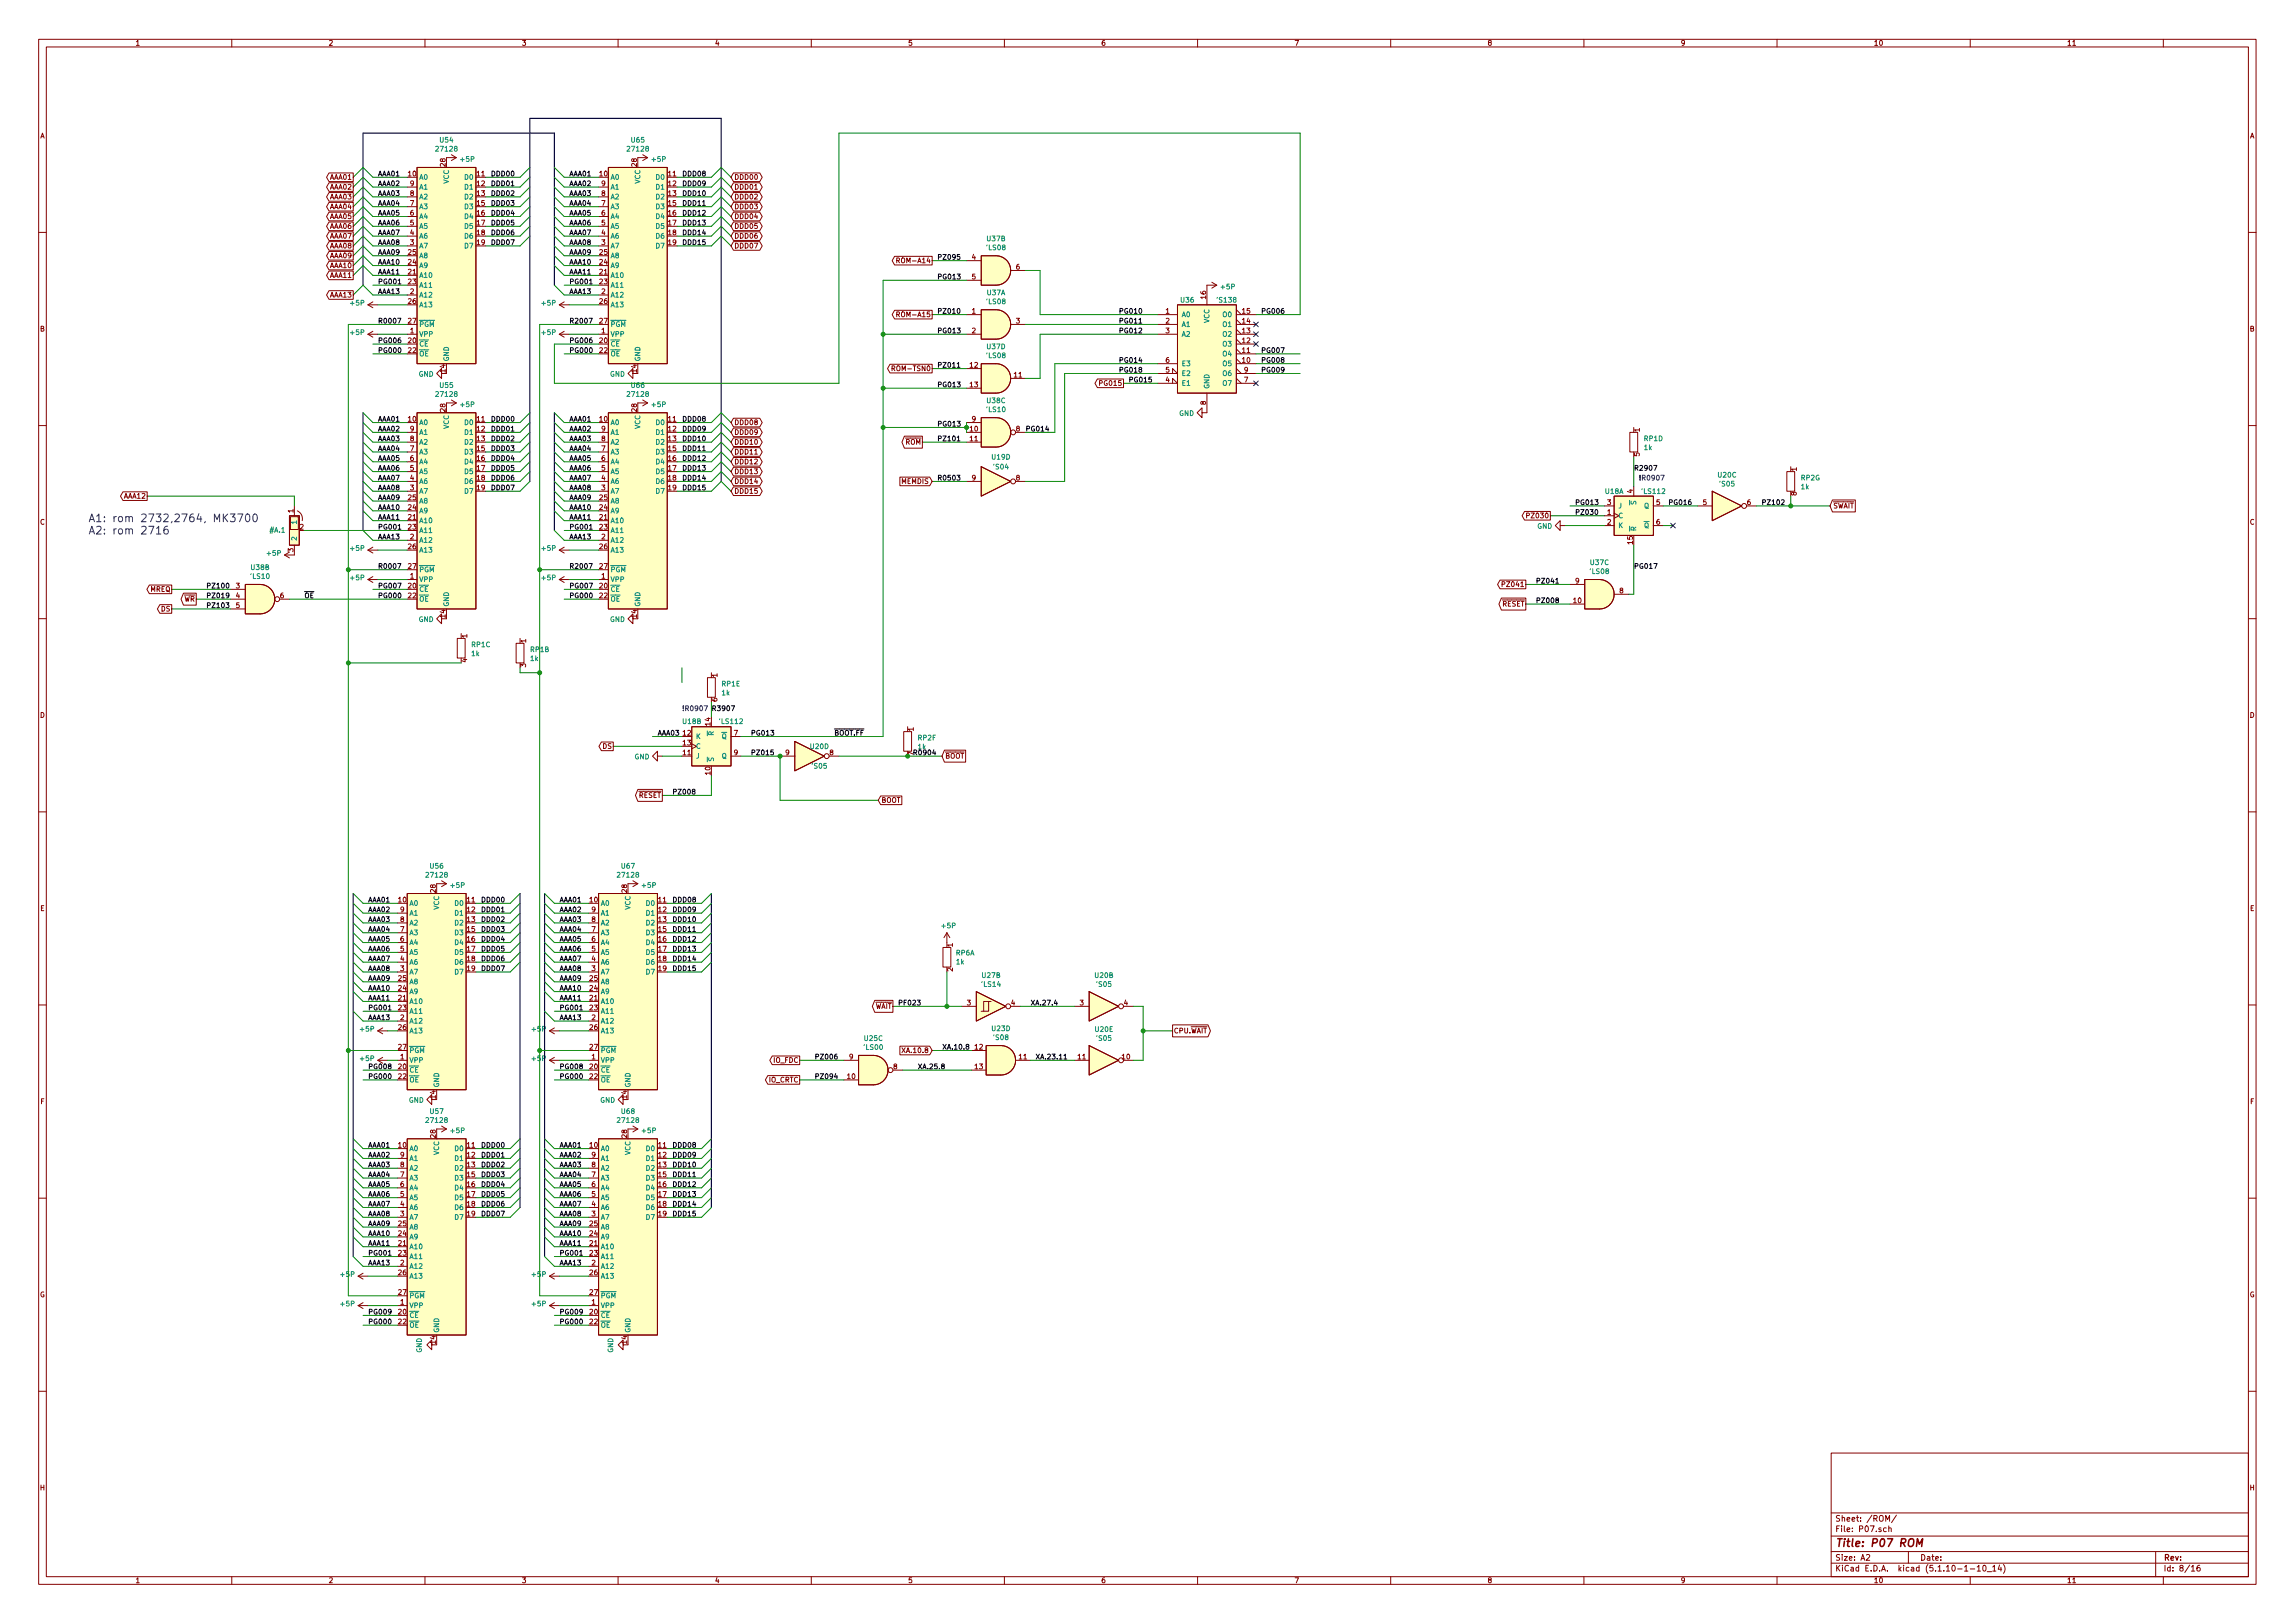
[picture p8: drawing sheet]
<svg xmlns="http://www.w3.org/2000/svg" width="594mm" height="420mm" viewBox="0 0 594 420" stroke-linecap="round" stroke-linejoin="round" font-family="sans-serif">
<defs><g id="words">
<g font-size="2.8" fill="#0000c2">
<text x="22.9" y="135.2">A1: rom 2732,2764, MK3700</text>
<text x="22.9" y="138.3">A2: rom 2716</text>
</g>
<text font-size="2.8" fill="#840000" x="475" y="400.4">Title: P07 ROM</text>
<g font-size="2.1" fill="#840000">
<text x="475" y="393.9">Sheet: /ROM/</text>
<text x="475" y="396.6">File: P07.sch</text>
<text x="475" y="406.8">KiCad E.D.A. kicad (5.1.10-1-10_14)</text>
<text x="475" y="404">Size: A2</text>
<text x="497" y="404">Date:</text>
<text x="560" y="404">Rev:</text>
<text x="560" y="406.8">Id: 8/16</text>
</g>
<g font-size="1.8" fill="#840000">
<text x="35" y="11.8">1</text>
<text x="85" y="11.8">2</text>
<text x="135" y="11.8">3</text>
<text x="185" y="11.8">4</text>
<text x="235" y="11.8">5</text>
<text x="285" y="11.8">6</text>
<text x="335" y="11.8">7</text>
<text x="385" y="11.8">8</text>
<text x="435" y="11.8">9</text>
<text x="485" y="11.8">10</text>
<text x="535" y="11.8">11</text>
<text x="10.4" y="35.8">A</text>
<text x="582.4" y="35.8">A</text>
<text x="85.4" y="46.5">AAA01</text>
<text x="105.7" y="45.6">10</text>
<text x="115.3" y="43" transform="rotate(-90 115.3 43)">28</text>
<text x="123.5" y="45.6">11</text>
<text x="155.2" y="45.6">10</text>
<text x="164.8" y="43" transform="rotate(-90 164.8 43)">28</text>
<text x="173" y="45.6">11</text>
<text x="190" y="46.5">DDD00</text>
<text x="85.4" y="49.1">AAA02</text>
<text x="85.4" y="51.6">AAA03</text>
<text x="106.2" y="53.3">7</text>
<text x="106.2" y="50.7">8</text>
<text x="106.2" y="48.2">9</text>
<text x="123.5" y="48.2">12</text>
<text x="123.5" y="50.7">13</text>
<text x="123.5" y="53.3">15</text>
<text x="155.7" y="53.3">7</text>
<text x="155.7" y="50.7">8</text>
<text x="155.7" y="48.2">9</text>
<text x="173" y="48.2">12</text>
<text x="173" y="50.7">13</text>
<text x="173" y="53.3">15</text>
<text x="190" y="51.6">DDD02</text>
<text x="190" y="49.1">DDD01</text>
<text x="85.4" y="54.1">AAA04</text>
<text x="85.4" y="56.7">AAA05</text>
<text x="85.4" y="59.2">AAA06</text>
<text x="106.2" y="58.3">5</text>
<text x="106.2" y="55.8">6</text>
<text x="123.5" y="55.8">16</text>
<text x="123.5" y="58.3">17</text>
<text x="155.7" y="58.3">5</text>
<text x="155.7" y="55.8">6</text>
<text x="173" y="55.8">16</text>
<text x="173" y="58.3">17</text>
<text x="190" y="59.2">DDD05</text>
<text x="190" y="56.7">DDD04</text>
<text x="190" y="54.1">DDD03</text>
<text x="85.4" y="61.8">AAA07</text>
<text x="85.4" y="64.3">AAA08</text>
<text x="105.7" y="66">25</text>
<text x="106.2" y="63.4">3</text>
<text x="106.2" y="60.9">4</text>
<text x="123.5" y="60.9">18</text>
<text x="123.5" y="63.4">19</text>
<text x="155.2" y="66">25</text>
<text x="155.7" y="63.4">3</text>
<text x="155.7" y="60.9">4</text>
<text x="173" y="60.9">18</text>
<text x="173" y="63.4">19</text>
<text x="190" y="64.3">DDD07</text>
<text x="190" y="61.8">DDD06</text>
<text x="85.4" y="66.8">AAA09</text>
<text x="85.4" y="69.4">AAA10</text>
<text x="85.4" y="71.9">AAA11</text>
<text x="105.7" y="71">21</text>
<text x="105.7" y="68.5">24</text>
<text x="155.2" y="71">21</text>
<text x="155.2" y="68.5">24</text>
<text x="233.1" y="68.1">ROM-A14</text>
<text x="251.6" y="67.2">4</text>
<text x="263" y="69.8">6</text>
<text x="85.4" y="77">AAA13</text>
<text x="105.7" y="73.6">23</text>
<text x="106.2" y="76.1">2</text>
<text x="155.2" y="73.6">23</text>
<text x="155.7" y="76.1">2</text>
<text x="251.6" y="72.3">5</text>
<text x="312.2" y="77.3" transform="rotate(-90 312.2 77.3)">16</text>
<text x="105.7" y="78.7">26</text>
<text x="105.7" y="83.7">27</text>
<text x="155.2" y="78.7">26</text>
<text x="155.2" y="83.7">27</text>
<text x="233.1" y="82.1">ROM-A15</text>
<text x="251.6" y="81.2">1</text>
<text x="263" y="83.7">3</text>
<text x="301.8" y="81.2">1</text>
<text x="301.8" y="83.7">2</text>
<text x="321.6" y="83.7">14</text>
<text x="321.6" y="81.2">15</text>
<text x="10.4" y="85.8">B</text>
<text x="105.7" y="88.8">20</text>
<text x="106.2" y="86.3">1</text>
<text x="155.2" y="88.8">20</text>
<text x="155.7" y="86.3">1</text>
<text x="251.6" y="86.3">2</text>
<text x="301.8" y="86.3">3</text>
<text x="321.6" y="88.8">12</text>
<text x="321.6" y="86.3">13</text>
<text x="582.4" y="85.8">B</text>
<text x="105.7" y="91.4">22</text>
<text x="155.2" y="91.4">22</text>
<text x="251.1" y="95.2">12</text>
<text x="301.8" y="93.9">6</text>
<text x="321.6" y="93.9">10</text>
<text x="321.6" y="91.4">11</text>
<text x="115.3" y="96.4" transform="rotate(-90 115.3 96.4)">14</text>
<text x="164.8" y="96.4" transform="rotate(-90 164.8 96.4)">14</text>
<text x="231.8" y="96.1">ROM-TSN0</text>
<text x="251.1" y="100.2">13</text>
<text x="262.6" y="97.7">11</text>
<text x="285.1" y="99.9">PG015</text>
<text x="301.8" y="99">4</text>
<text x="301.8" y="96.4">5</text>
<text x="322.1" y="99">7</text>
<text x="322.1" y="96.4">9</text>
<text x="115.3" y="106.5" transform="rotate(-90 115.3 106.5)">28</text>
<text x="164.8" y="106.5" transform="rotate(-90 164.8 106.5)">28</text>
<text x="312.2" y="104.8" transform="rotate(-90 312.2 104.8)">8</text>
<text x="105.7" y="109.1">10</text>
<text x="106.2" y="111.7">9</text>
<text x="123.5" y="109.1">11</text>
<text x="123.5" y="111.7">12</text>
<text x="155.2" y="109.1">10</text>
<text x="155.7" y="111.7">9</text>
<text x="173" y="109.1">11</text>
<text x="173" y="111.7">12</text>
<text x="190" y="112.6">DDD09</text>
<text x="190" y="110">DDD08</text>
<text x="251.1" y="111.7">10</text>
<text x="251.6" y="109.1">9</text>
<text x="263" y="111.7">8</text>
<text x="424.5" y="111.8" transform="rotate(-90 424.5 111.8)">1</text>
<text x="106.2" y="119.3">6</text>
<text x="106.2" y="116.8">7</text>
<text x="106.2" y="114.2">8</text>
<text x="123.5" y="114.2">13</text>
<text x="123.5" y="116.8">15</text>
<text x="123.5" y="119.3">16</text>
<text x="155.7" y="119.3">6</text>
<text x="155.7" y="116.8">7</text>
<text x="155.7" y="114.2">8</text>
<text x="173" y="114.2">13</text>
<text x="173" y="116.8">15</text>
<text x="173" y="119.3">16</text>
<text x="190" y="117.6">DDD11</text>
<text x="190" y="115.1">DDD10</text>
<text x="234.4" y="115.1">ROM</text>
<text x="251.1" y="114.2">11</text>
<text x="424.4" y="118.1" transform="rotate(-90 424.4 118.1)">5</text>
<text x="106.2" y="124.4">4</text>
<text x="106.2" y="121.8">5</text>
<text x="123.5" y="121.8">17</text>
<text x="123.5" y="124.4">18</text>
<text x="155.7" y="124.4">4</text>
<text x="155.7" y="121.8">5</text>
<text x="173" y="121.8">17</text>
<text x="173" y="124.4">18</text>
<text x="190" y="125.3">DDD14</text>
<text x="190" y="122.7">DDD13</text>
<text x="190" y="120.2">DDD12</text>
<text x="233.4" y="125.3">MEMDIS</text>
<text x="251.6" y="124.4">9</text>
<text x="263" y="124.4">8</text>
<text x="465.1" y="121.9" transform="rotate(-90 465.1 121.9)">1</text>
<text x="32.1" y="129.1">AAA12</text>
<text x="105.7" y="132">24</text>
<text x="105.7" y="129.5">25</text>
<text x="106.2" y="126.9">3</text>
<text x="123.5" y="126.9">19</text>
<text x="155.2" y="132">24</text>
<text x="155.2" y="129.5">25</text>
<text x="155.7" y="126.9">3</text>
<text x="173" y="126.9">19</text>
<text x="190" y="127.8">DDD15</text>
<text x="416.1" y="130.7">3</text>
<text x="422.7" y="127.7" transform="rotate(-90 422.7 127.7)">4</text>
<text x="428.8" y="130.7">5</text>
<text x="440.8" y="130.7">5</text>
<text x="452.3" y="130.7">6</text>
<text x="465.1" y="128.3" transform="rotate(-90 465.1 128.3)">8</text>
<text x="474.5" y="131.6">SWAIT</text>
<text x="10.4" y="135.8">C</text>
<text x="75.9" y="132.7" transform="rotate(-90 75.9 132.7)">1</text>
<text x="77.6" y="137.1">2</text>
<text x="105.7" y="134.5">21</text>
<text x="105.7" y="137.1">23</text>
<text x="155.2" y="134.5">21</text>
<text x="155.2" y="137.1">23</text>
<text x="395.9" y="134.2">PZ030</text>
<text x="416.1" y="133.3">1</text>
<text x="416.1" y="135.8">2</text>
<text x="428.8" y="135.8">6</text>
<text x="582.4" y="135.8">C</text>
<text x="75.9" y="142.9" transform="rotate(-90 75.9 142.9)">3</text>
<text x="105.7" y="142.2">26</text>
<text x="106.2" y="139.6">2</text>
<text x="155.2" y="142.2">26</text>
<text x="155.7" y="139.6">2</text>
<text x="422.7" y="140.8" transform="rotate(-90 422.7 140.8)">15</text>
<text x="105.7" y="147.2">27</text>
<text x="106.2" y="149.8">1</text>
<text x="155.2" y="147.2">27</text>
<text x="155.7" y="149.8">1</text>
<text x="38.9" y="153.2">MREQ</text>
<text x="47.6" y="155.7">WR</text>
<text x="61.1" y="152.3">3</text>
<text x="61.1" y="154.9">4</text>
<text x="72.5" y="154.9">6</text>
<text x="105.7" y="152.3">20</text>
<text x="105.7" y="154.9">22</text>
<text x="155.2" y="152.3">20</text>
<text x="155.2" y="154.9">22</text>
<text x="389.5" y="151.9">PZ041</text>
<text x="407.8" y="151">9</text>
<text x="419.3" y="153.6">8</text>
<text x="41.7" y="158.3">DS</text>
<text x="61.1" y="157.4">5</text>
<text x="115.3" y="159.9" transform="rotate(-90 115.3 159.9)">14</text>
<text x="164.8" y="159.9" transform="rotate(-90 164.8 159.9)">14</text>
<text x="388.8" y="157">RESET</text>
<text x="407.3" y="156.1">10</text>
<text x="120.9" y="165.1" transform="rotate(-90 120.9 165.1)">1</text>
<text x="136.2" y="166.4" transform="rotate(-90 136.2 166.4)">1</text>
<text x="120.9" y="171.5" transform="rotate(-90 120.9 171.5)">4</text>
<text x="136.1" y="172.7" transform="rotate(-90 136.1 172.7)">3</text>
<text x="185.7" y="175.3" transform="rotate(-90 185.7 175.3)">1</text>
<text x="10.4" y="185.8">D</text>
<text x="185.7" y="181.6" transform="rotate(-90 185.7 181.6)">6</text>
<text x="582.4" y="185.8">D</text>
<text x="176.8" y="190.4">12</text>
<text x="183.9" y="187.8" transform="rotate(-90 183.9 187.8)">14</text>
<text x="190" y="190.4">7</text>
<text x="236.5" y="189.2" transform="rotate(-90 236.5 189.2)">1</text>
<text x="156" y="193.8">DS</text>
<text x="176.8" y="195.5">11</text>
<text x="176.8" y="193">13</text>
<text x="190" y="195.5">9</text>
<text x="203.4" y="195.5">9</text>
<text x="214.8" y="195.5">8</text>
<text x="236.5" y="195.6" transform="rotate(-90 236.5 195.6)">7</text>
<text x="244.6" y="196.4">BOOT</text>
<text x="183.9" y="200.5" transform="rotate(-90 183.9 200.5)">10</text>
<text x="165.3" y="206.5">RESET</text>
<text x="228.1" y="207.8">BOOT</text>
<text x="103.2" y="233.6">10</text>
<text x="112.8" y="231" transform="rotate(-90 112.8 231)">28</text>
<text x="121" y="233.6">11</text>
<text x="152.7" y="233.6">10</text>
<text x="162.3" y="231" transform="rotate(-90 162.3 231)">28</text>
<text x="170.5" y="233.6">11</text>
<text x="10.4" y="235.8">E</text>
<text x="103.7" y="238.7">8</text>
<text x="103.7" y="236.1">9</text>
<text x="121" y="236.1">12</text>
<text x="121" y="238.7">13</text>
<text x="153.2" y="238.7">8</text>
<text x="153.2" y="236.1">9</text>
<text x="170.5" y="236.1">12</text>
<text x="170.5" y="238.7">13</text>
<text x="582.4" y="235.8">E</text>
<text x="103.7" y="243.8">6</text>
<text x="103.7" y="241.2">7</text>
<text x="121" y="241.2">15</text>
<text x="121" y="243.8">16</text>
<text x="153.2" y="243.8">6</text>
<text x="153.2" y="241.2">7</text>
<text x="170.5" y="241.2">15</text>
<text x="170.5" y="243.8">16</text>
<text x="246.6" y="245.1" transform="rotate(-90 246.6 245.1)">1</text>
<text x="103.7" y="251.4">3</text>
<text x="103.7" y="248.8">4</text>
<text x="103.7" y="246.3">5</text>
<text x="121" y="246.3">17</text>
<text x="121" y="248.8">18</text>
<text x="121" y="251.4">19</text>
<text x="153.2" y="251.4">3</text>
<text x="153.2" y="248.8">4</text>
<text x="153.2" y="246.3">5</text>
<text x="170.5" y="246.3">17</text>
<text x="170.5" y="248.8">18</text>
<text x="170.5" y="251.4">19</text>
<text x="246.6" y="251.5" transform="rotate(-90 246.6 251.5)">2</text>
<text x="103.2" y="256.5">24</text>
<text x="103.2" y="253.9">25</text>
<text x="152.7" y="256.5">24</text>
<text x="152.7" y="253.9">25</text>
<text x="103.2" y="259">21</text>
<text x="103.2" y="261.5">23</text>
<text x="152.7" y="259">21</text>
<text x="152.7" y="261.5">23</text>
<text x="226.4" y="261.2">WAIT</text>
<text x="250.3" y="260.3">3</text>
<text x="261.8" y="260.3">4</text>
<text x="279.6" y="260.3">3</text>
<text x="291" y="260.3">4</text>
<text x="103.2" y="266.6">26</text>
<text x="103.7" y="264.1">2</text>
<text x="152.7" y="266.6">26</text>
<text x="153.2" y="264.1">2</text>
<text x="303.8" y="267.5">CPU.WAIT</text>
<text x="103.2" y="271.7">27</text>
<text x="103.7" y="274.2">1</text>
<text x="152.7" y="271.7">27</text>
<text x="153.2" y="274.2">1</text>
<text x="200.3" y="275.1">IO_FDC</text>
<text x="219.9" y="274.2">9</text>
<text x="234.1" y="272.6">XA.10.8</text>
<text x="252.4" y="271.7">12</text>
<text x="263.8" y="274.2">11</text>
<text x="279.1" y="274.2">11</text>
<text x="290.5" y="274.2">10</text>
<text x="103.2" y="276.8">20</text>
<text x="103.2" y="279.3">22</text>
<text x="152.7" y="276.8">20</text>
<text x="152.7" y="279.3">22</text>
<text x="199" y="280.2">IO_CRTC</text>
<text x="219.4" y="279.3">10</text>
<text x="231.3" y="276.8">8</text>
<text x="252.4" y="276.8">13</text>
<text x="10.5" y="285.8">F</text>
<text x="112.8" y="284.3" transform="rotate(-90 112.8 284.3)">14</text>
<text x="162.3" y="284.3" transform="rotate(-90 162.3 284.3)">14</text>
<text x="582.5" y="285.8">F</text>
<text x="103.2" y="297.1">10</text>
<text x="103.7" y="299.6">9</text>
<text x="112.8" y="294.5" transform="rotate(-90 112.8 294.5)">28</text>
<text x="121" y="297.1">11</text>
<text x="121" y="299.6">12</text>
<text x="152.7" y="297.1">10</text>
<text x="153.2" y="299.6">9</text>
<text x="162.3" y="294.5" transform="rotate(-90 162.3 294.5)">28</text>
<text x="170.5" y="297.1">11</text>
<text x="170.5" y="299.6">12</text>
<text x="103.7" y="304.7">7</text>
<text x="103.7" y="302.2">8</text>
<text x="121" y="302.2">13</text>
<text x="121" y="304.7">15</text>
<text x="153.2" y="304.7">7</text>
<text x="153.2" y="302.2">8</text>
<text x="170.5" y="302.2">13</text>
<text x="170.5" y="304.7">15</text>
<text x="103.7" y="309.8">5</text>
<text x="103.7" y="307.3">6</text>
<text x="121" y="307.3">16</text>
<text x="121" y="309.8">17</text>
<text x="153.2" y="309.8">5</text>
<text x="153.2" y="307.3">6</text>
<text x="170.5" y="307.3">16</text>
<text x="170.5" y="309.8">17</text>
<text x="103.2" y="317.4">25</text>
<text x="103.7" y="314.9">3</text>
<text x="103.7" y="312.3">4</text>
<text x="121" y="312.3">18</text>
<text x="121" y="314.9">19</text>
<text x="152.7" y="317.4">25</text>
<text x="153.2" y="314.9">3</text>
<text x="153.2" y="312.3">4</text>
<text x="170.5" y="312.3">18</text>
<text x="170.5" y="314.9">19</text>
<text x="103.2" y="322.5">21</text>
<text x="103.2" y="320">24</text>
<text x="152.7" y="322.5">21</text>
<text x="152.7" y="320">24</text>
<text x="103.2" y="325">23</text>
<text x="103.7" y="327.6">2</text>
<text x="152.7" y="325">23</text>
<text x="153.2" y="327.6">2</text>
<text x="10.3" y="335.8">G</text>
<text x="103.2" y="330.1">26</text>
<text x="103.2" y="335.2">27</text>
<text x="152.7" y="330.1">26</text>
<text x="152.7" y="335.2">27</text>
<text x="582.3" y="335.8">G</text>
<text x="103.2" y="340.3">20</text>
<text x="103.7" y="337.7">1</text>
<text x="152.7" y="340.3">20</text>
<text x="153.2" y="337.7">1</text>
<text x="103.2" y="342.8">22</text>
<text x="112.8" y="347.8" transform="rotate(-90 112.8 347.8)">14</text>
<text x="152.7" y="342.8">22</text>
<text x="162.3" y="347.8" transform="rotate(-90 162.3 347.8)">14</text>
<text x="10.4" y="385.8">H</text>
<text x="582.4" y="385.8">H</text>
<text x="35" y="409.8">1</text>
<text x="85" y="409.8">2</text>
<text x="135" y="409.8">3</text>
<text x="185" y="409.8">4</text>
<text x="235" y="409.8">5</text>
<text x="285" y="409.8">6</text>
<text x="335" y="409.8">7</text>
<text x="385" y="409.8">8</text>
<text x="435" y="409.8">9</text>
<text x="485" y="409.8">10</text>
<text x="535" y="409.8">11</text>
</g>
<g font-size="1.8" fill="#008484">
<text x="113.1" y="39.2">27128</text>
<text x="113.9" y="36.9">U54</text>
<text x="119.3" y="41.9">+5P</text>
<text x="162.6" y="39.2">27128</text>
<text x="163.5" y="36.9">U65</text>
<text x="168.9" y="41.9">+5P</text>
<text x="108.5" y="46.5">A0</text>
<text x="116.2" y="47.6" transform="rotate(-90 116.2 47.6)">VCC</text>
<text x="120.4" y="46.5">D0</text>
<text x="158" y="46.5">A0</text>
<text x="165.7" y="47.6" transform="rotate(-90 165.7 47.6)">VCC</text>
<text x="170" y="46.5">D0</text>
<text x="108.5" y="51.6">A2</text>
<text x="108.5" y="49.1">A1</text>
<text x="120.4" y="49.1">D1</text>
<text x="120.4" y="51.6">D2</text>
<text x="158" y="51.6">A2</text>
<text x="158" y="49.1">A1</text>
<text x="170" y="49.1">D1</text>
<text x="170" y="51.6">D2</text>
<text x="108.5" y="59.2">A5</text>
<text x="108.5" y="56.7">A4</text>
<text x="108.5" y="54.1">A3</text>
<text x="120.4" y="54.1">D3</text>
<text x="120.4" y="56.7">D4</text>
<text x="120.4" y="59.2">D5</text>
<text x="158" y="59.2">A5</text>
<text x="158" y="56.7">A4</text>
<text x="158" y="54.1">A3</text>
<text x="170" y="54.1">D3</text>
<text x="170" y="56.7">D4</text>
<text x="170" y="59.2">D5</text>
<text x="108.5" y="64.3">A7</text>
<text x="108.5" y="61.8">A6</text>
<text x="120.4" y="61.8">D6</text>
<text x="120.4" y="64.3">D7</text>
<text x="158" y="64.3">A7</text>
<text x="158" y="61.8">A6</text>
<text x="170" y="61.8">D6</text>
<text x="170" y="64.3">D7</text>
<text x="255.5" y="64.8">'LS08</text>
<text x="255.5" y="62.5">U37B</text>
<text x="108.5" y="71.9">A10</text>
<text x="108.5" y="69.4">A9</text>
<text x="108.5" y="66.8">A8</text>
<text x="158" y="71.9">A10</text>
<text x="158" y="69.4">A9</text>
<text x="158" y="66.8">A8</text>
<text x="108.5" y="77">A12</text>
<text x="108.5" y="74.5">A11</text>
<text x="158" y="77">A12</text>
<text x="158" y="74.5">A11</text>
<text x="255.5" y="76.4">U37A</text>
<text x="316.2" y="74.9">+5P</text>
<text x="90.8" y="79.1">+5P</text>
<text x="108.5" y="79.5">A13</text>
<text x="140.4" y="79.1">+5P</text>
<text x="158" y="79.5">A13</text>
<text x="255.5" y="78.7">'LS08</text>
<text x="305.7" y="78.3">U36</text>
<text x="305.8" y="82.1">A0</text>
<text x="313.1" y="83.7" transform="rotate(-90 313.1 83.7)">VCC</text>
<text x="315.2" y="78.3">'S138</text>
<text x="316.7" y="82.1">O0</text>
<text x="90.8" y="86.7">+5P</text>
<text x="108.5" y="87.2">VPP</text>
<text x="108.5" y="89.7">CE</text>
<text x="108.5" y="84.6">PGM</text>
<text x="140.4" y="86.7">+5P</text>
<text x="158" y="87.2">VPP</text>
<text x="158" y="89.7">CE</text>
<text x="158" y="84.6">PGM</text>
<text x="305.8" y="84.6">A1</text>
<text x="305.8" y="87.2">A2</text>
<text x="316.7" y="89.7">O3</text>
<text x="316.7" y="87.2">O2</text>
<text x="316.7" y="84.6">O1</text>
<text x="108.5" y="92.2">OE</text>
<text x="116.2" y="93.6" transform="rotate(-90 116.2 93.6)">GND</text>
<text x="158" y="92.2">OE</text>
<text x="165.7" y="93.6" transform="rotate(-90 165.7 93.6)">GND</text>
<text x="255.5" y="92.7">'LS08</text>
<text x="255.5" y="90.4">U37D</text>
<text x="305.8" y="94.8">E3</text>
<text x="316.7" y="94.8">O5</text>
<text x="316.7" y="92.2">O4</text>
<text x="108.4" y="97.5">GND</text>
<text x="113.9" y="100.4">U55</text>
<text x="157.9" y="97.5">GND</text>
<text x="163.5" y="100.4">U66</text>
<text x="305.8" y="99.9">E1</text>
<text x="305.8" y="97.3">E2</text>
<text x="313.1" y="100.8" transform="rotate(-90 313.1 100.8)">GND</text>
<text x="316.7" y="99.9">O7</text>
<text x="316.7" y="97.3">O6</text>
<text x="113.1" y="102.7">27128</text>
<text x="119.3" y="105.4">+5P</text>
<text x="162.6" y="102.7">27128</text>
<text x="168.9" y="105.4">+5P</text>
<text x="255.5" y="106.7">'LS10</text>
<text x="255.5" y="104.4">U38C</text>
<text x="305.2" y="107.7">GND</text>
<text x="108.5" y="112.6">A1</text>
<text x="108.5" y="110">A0</text>
<text x="116.2" y="111.1" transform="rotate(-90 116.2 111.1)">VCC</text>
<text x="120.4" y="110">D0</text>
<text x="120.4" y="112.6">D1</text>
<text x="158" y="112.6">A1</text>
<text x="158" y="110">A0</text>
<text x="165.7" y="111.1" transform="rotate(-90 165.7 111.1)">VCC</text>
<text x="170" y="110">D0</text>
<text x="170" y="112.6">D1</text>
<text x="108.5" y="117.6">A3</text>
<text x="108.5" y="115.1">A2</text>
<text x="120.4" y="115.1">D2</text>
<text x="120.4" y="117.6">D3</text>
<text x="158" y="117.6">A3</text>
<text x="158" y="115.1">A2</text>
<text x="170" y="115.1">D2</text>
<text x="170" y="117.6">D3</text>
<text x="256.8" y="119">U19D</text>
<text x="425.6" y="114.2">RP1D</text>
<text x="425.6" y="116.5">1k</text>
<text x="108.5" y="125.3">A6</text>
<text x="108.5" y="122.7">A5</text>
<text x="108.5" y="120.2">A4</text>
<text x="120.4" y="120.2">D4</text>
<text x="120.4" y="122.7">D5</text>
<text x="120.4" y="125.3">D6</text>
<text x="158" y="125.3">A6</text>
<text x="158" y="122.7">A5</text>
<text x="158" y="120.2">A4</text>
<text x="170" y="120.2">D4</text>
<text x="170" y="122.7">D5</text>
<text x="170" y="125.3">D6</text>
<text x="257.3" y="121.5">'S04</text>
<text x="444.8" y="123.6">U20C</text>
<text x="445.3" y="125.9">'S05</text>
<text x="466.2" y="124.3">RP2G</text>
<text x="108.5" y="127.8">A7</text>
<text x="108.5" y="130.3">A8</text>
<text x="120.4" y="127.8">D7</text>
<text x="158" y="127.8">A7</text>
<text x="158" y="130.3">A8</text>
<text x="170" y="127.8">D7</text>
<text x="415.6" y="127.9">U18A</text>
<text x="418.8" y="131.6">J</text>
<text x="423.5" y="130.6" transform="rotate(-90 423.5 130.6)">S</text>
<text x="425.2" y="127.9">'LS112</text>
<text x="425.6" y="131.6">Q</text>
<text x="466.3" y="126.7">1k</text>
<text x="70" y="137.9">#A.1</text>
<text x="76.8" y="135.5" transform="rotate(-90 76.8 135.5)">1</text>
<text x="108.5" y="135.4">A10</text>
<text x="108.5" y="138">A11</text>
<text x="108.5" y="132.9">A9</text>
<text x="158" y="135.4">A10</text>
<text x="158" y="138">A11</text>
<text x="158" y="132.9">A9</text>
<text x="397.9" y="136.9">GND</text>
<text x="418.8" y="134.2">C</text>
<text x="418.8" y="136.7">K</text>
<text x="423.5" y="137.6" transform="rotate(-90 423.5 137.6)">R</text>
<text x="425.6" y="136.7">Q</text>
<text x="69.2" y="143.9">+5P</text>
<text x="76.8" y="140.1" transform="rotate(-90 76.8 140.1)">2</text>
<text x="90.8" y="142.6">+5P</text>
<text x="108.5" y="140.5">A12</text>
<text x="108.5" y="143">A13</text>
<text x="140.4" y="142.6">+5P</text>
<text x="158" y="140.5">A12</text>
<text x="158" y="143">A13</text>
<text x="65" y="149.9">'LS10</text>
<text x="65" y="147.5">U38B</text>
<text x="108.5" y="148.1">PGM</text>
<text x="158" y="148.1">PGM</text>
<text x="411.7" y="148.6">'LS08</text>
<text x="411.8" y="146.3">U37C</text>
<text x="90.8" y="150.2">+5P</text>
<text x="108.5" y="150.7">VPP</text>
<text x="108.5" y="153.2">CE</text>
<text x="108.5" y="155.7">OE</text>
<text x="140.4" y="150.2">+5P</text>
<text x="158" y="150.7">VPP</text>
<text x="158" y="153.2">CE</text>
<text x="158" y="155.7">OE</text>
<text x="108.4" y="161">GND</text>
<text x="116.2" y="157.1" transform="rotate(-90 116.2 157.1)">GND</text>
<text x="157.9" y="161">GND</text>
<text x="165.7" y="157.1" transform="rotate(-90 165.7 157.1)">GND</text>
<text x="122.1" y="167.5">RP1C</text>
<text x="122.1" y="169.8">1k</text>
<text x="137.3" y="168.8">RP1B</text>
<text x="137.3" y="171.1">1k</text>
<text x="186.9" y="177.7">RP1E</text>
<text x="186.9" y="180">1k</text>
<text x="176.8" y="187.4">U18B</text>
<text x="180.1" y="191.3">K</text>
<text x="184.8" y="190.4" transform="rotate(-90 184.8 190.4)">R</text>
<text x="186.4" y="187.4">'LS112</text>
<text x="186.8" y="191.3">Q</text>
<text x="237.7" y="191.7">RP2F</text>
<text x="164.2" y="196.6">GND</text>
<text x="180.1" y="196.4">J</text>
<text x="180.1" y="193.8">C</text>
<text x="184.8" y="197.3" transform="rotate(-90 184.8 197.3)">S</text>
<text x="186.8" y="196.4">Q</text>
<text x="209.8" y="193.9">U20D</text>
<text x="237.7" y="194">1k</text>
<text x="210.3" y="199">'S05</text>
<text x="110.6" y="227.2">27128</text>
<text x="111.4" y="224.9">U56</text>
<text x="160.1" y="227.2">27128</text>
<text x="160.9" y="224.9">U67</text>
<text x="116.8" y="229.8">+5P</text>
<text x="166.3" y="229.8">+5P</text>
<text x="105.9" y="239.6">A2</text>
<text x="105.9" y="237">A1</text>
<text x="105.9" y="234.5">A0</text>
<text x="113.7" y="235.6" transform="rotate(-90 113.7 235.6)">VCC</text>
<text x="117.9" y="234.5">D0</text>
<text x="117.9" y="237">D1</text>
<text x="117.9" y="239.6">D2</text>
<text x="155.4" y="239.6">A2</text>
<text x="155.4" y="237">A1</text>
<text x="155.4" y="234.5">A0</text>
<text x="163.2" y="235.6" transform="rotate(-90 163.2 235.6)">VCC</text>
<text x="167.4" y="234.5">D0</text>
<text x="167.4" y="237">D1</text>
<text x="167.4" y="239.6">D2</text>
<text x="105.9" y="244.6">A4</text>
<text x="105.9" y="242.1">A3</text>
<text x="117.9" y="242.1">D3</text>
<text x="117.9" y="244.6">D4</text>
<text x="155.4" y="244.6">A4</text>
<text x="155.4" y="242.1">A3</text>
<text x="167.4" y="242.1">D3</text>
<text x="167.4" y="244.6">D4</text>
<text x="243.9" y="240.3">+5P</text>
<text x="105.9" y="249.7">A6</text>
<text x="105.9" y="247.2">A5</text>
<text x="117.9" y="247.2">D5</text>
<text x="117.9" y="249.7">D6</text>
<text x="155.4" y="249.7">A6</text>
<text x="155.4" y="247.2">A5</text>
<text x="167.4" y="247.2">D5</text>
<text x="167.4" y="249.7">D6</text>
<text x="247.5" y="247.3">RP6A</text>
<text x="247.6" y="249.6">1k</text>
<text x="105.9" y="252.3">A7</text>
<text x="105.9" y="257.3">A9</text>
<text x="105.9" y="254.8">A8</text>
<text x="117.9" y="252.3">D7</text>
<text x="155.4" y="252.3">A7</text>
<text x="155.4" y="257.3">A9</text>
<text x="155.4" y="254.8">A8</text>
<text x="167.4" y="252.3">D7</text>
<text x="254.2" y="255.5">'LS14</text>
<text x="254.3" y="253.2">U27B</text>
<text x="283.5" y="253.2">U20B</text>
<text x="284" y="255.5">'S05</text>
<text x="105.9" y="259.9">A10</text>
<text x="105.9" y="262.4">A11</text>
<text x="155.4" y="259.9">A10</text>
<text x="155.4" y="262.4">A11</text>
<text x="93.4" y="267">+5P</text>
<text x="105.9" y="265">A12</text>
<text x="105.9" y="267.5">A13</text>
<text x="137.8" y="267">+5P</text>
<text x="155.4" y="265">A12</text>
<text x="155.4" y="267.5">A13</text>
<text x="223.8" y="269.5">U25C</text>
<text x="256.8" y="266.9">U23D</text>
<text x="257.3" y="269.2">'S08</text>
<text x="283.5" y="267.1">U20E</text>
<text x="284" y="269.4">'S05</text>
<text x="93.4" y="274.7">+5P</text>
<text x="105.9" y="275.1">VPP</text>
<text x="105.9" y="272.6">PGM</text>
<text x="137.8" y="274.7">+5P</text>
<text x="155.4" y="275.1">VPP</text>
<text x="155.4" y="272.6">PGM</text>
<text x="223.7" y="271.8">'LS00</text>
<text x="105.9" y="277.7">CE</text>
<text x="105.9" y="280.2">OE</text>
<text x="113.7" y="281.6" transform="rotate(-90 113.7 281.6)">GND</text>
<text x="155.4" y="277.7">CE</text>
<text x="155.4" y="280.2">OE</text>
<text x="163.2" y="281.6" transform="rotate(-90 163.2 281.6)">GND</text>
<text x="105.8" y="285.5">GND</text>
<text x="155.3" y="285.5">GND</text>
<text x="110.6" y="290.7">27128</text>
<text x="111.4" y="288.4">U57</text>
<text x="116.8" y="293.3">+5P</text>
<text x="160.1" y="290.7">27128</text>
<text x="160.9" y="288.4">U68</text>
<text x="166.3" y="293.3">+5P</text>
<text x="105.9" y="298">A0</text>
<text x="113.7" y="299.1" transform="rotate(-90 113.7 299.1)">VCC</text>
<text x="117.9" y="298">D0</text>
<text x="155.4" y="298">A0</text>
<text x="163.2" y="299.1" transform="rotate(-90 163.2 299.1)">VCC</text>
<text x="167.4" y="298">D0</text>
<text x="105.9" y="305.6">A3</text>
<text x="105.9" y="303.1">A2</text>
<text x="105.9" y="300.5">A1</text>
<text x="117.9" y="300.5">D1</text>
<text x="117.9" y="303.1">D2</text>
<text x="117.9" y="305.6">D3</text>
<text x="155.4" y="305.6">A3</text>
<text x="155.4" y="303.1">A2</text>
<text x="155.4" y="300.5">A1</text>
<text x="167.4" y="300.5">D1</text>
<text x="167.4" y="303.1">D2</text>
<text x="167.4" y="305.6">D3</text>
<text x="105.9" y="310.7">A5</text>
<text x="105.9" y="308.1">A4</text>
<text x="117.9" y="308.1">D4</text>
<text x="117.9" y="310.7">D5</text>
<text x="155.4" y="310.7">A5</text>
<text x="155.4" y="308.1">A4</text>
<text x="167.4" y="308.1">D4</text>
<text x="167.4" y="310.7">D5</text>
<text x="105.9" y="315.8">A7</text>
<text x="105.9" y="313.2">A6</text>
<text x="117.9" y="313.2">D6</text>
<text x="117.9" y="315.8">D7</text>
<text x="155.4" y="315.8">A7</text>
<text x="155.4" y="313.2">A6</text>
<text x="167.4" y="313.2">D6</text>
<text x="167.4" y="315.8">D7</text>
<text x="105.9" y="323.4">A10</text>
<text x="105.9" y="320.8">A9</text>
<text x="105.9" y="318.3">A8</text>
<text x="155.4" y="323.4">A10</text>
<text x="155.4" y="320.8">A9</text>
<text x="155.4" y="318.3">A8</text>
<text x="105.9" y="328.5">A12</text>
<text x="105.9" y="325.9">A11</text>
<text x="155.4" y="328.5">A12</text>
<text x="155.4" y="325.9">A11</text>
<text x="88.3" y="330.5">+5P</text>
<text x="105.9" y="331">A13</text>
<text x="137.8" y="330.5">+5P</text>
<text x="155.4" y="331">A13</text>
<text x="88.3" y="338.2">+5P</text>
<text x="105.9" y="338.6">VPP</text>
<text x="105.9" y="341.2">CE</text>
<text x="105.9" y="336.1">PGM</text>
<text x="137.8" y="338.2">+5P</text>
<text x="155.4" y="338.6">VPP</text>
<text x="155.4" y="341.2">CE</text>
<text x="155.4" y="336.1">PGM</text>
<text x="105.9" y="343.7">OE</text>
<text x="113.7" y="345.1" transform="rotate(-90 113.7 345.1)">GND</text>
<text x="155.4" y="343.7">OE</text>
<text x="163.2" y="345.1" transform="rotate(-90 163.2 345.1)">GND</text>
<text x="109.2" y="350.2" transform="rotate(-90 109.2 350.2)">GND</text>
<text x="158.7" y="350.2" transform="rotate(-90 158.7 350.2)">GND</text>
</g>
<g font-size="1.8">
<text x="97.8" y="45.6">AAA01</text>
<text x="127" y="45.6">DDD00</text>
<text x="147.3" y="45.6">AAA01</text>
<text x="176.5" y="45.6">DDD08</text>
<text x="97.8" y="53.3">AAA04</text>
<text x="97.8" y="50.7">AAA03</text>
<text x="97.8" y="48.2">AAA02</text>
<text x="127" y="53.3">DDD03</text>
<text x="127" y="50.7">DDD02</text>
<text x="127" y="48.2">DDD01</text>
<text x="147.3" y="48.2">AAA02</text>
<text x="147.3" y="50.7">AAA03</text>
<text x="147.3" y="53.3">AAA04</text>
<text x="176.5" y="53.3">DDD11</text>
<text x="176.5" y="50.7">DDD10</text>
<text x="176.5" y="48.2">DDD09</text>
<text x="97.8" y="58.3">AAA06</text>
<text x="97.8" y="55.8">AAA05</text>
<text x="127" y="58.3">DDD05</text>
<text x="127" y="55.8">DDD04</text>
<text x="147.3" y="55.8">AAA05</text>
<text x="147.3" y="58.3">AAA06</text>
<text x="176.5" y="58.3">DDD13</text>
<text x="176.5" y="55.8">DDD12</text>
<text x="97.8" y="60.9">AAA07</text>
<text x="97.8" y="63.4">AAA08</text>
<text x="97.8" y="66">AAA09</text>
<text x="127" y="60.9">DDD06</text>
<text x="127" y="63.4">DDD07</text>
<text x="147.3" y="66">AAA09</text>
<text x="147.3" y="63.4">AAA08</text>
<text x="147.3" y="60.9">AAA07</text>
<text x="176.5" y="60.9">DDD14</text>
<text x="176.5" y="63.4">DDD15</text>
<text x="97.8" y="68.5">AAA10</text>
<text x="97.8" y="71">AAA11</text>
<text x="147.3" y="71">AAA11</text>
<text x="147.3" y="68.5">AAA10</text>
<text x="242.6" y="67.2">PZ095</text>
<text x="97.8" y="76.1">AAA13</text>
<text x="97.8" y="73.6">PG001</text>
<text x="147.3" y="76.1">AAA13</text>
<text x="147.3" y="73.6">PG001</text>
<text x="242.6" y="72.3">PG013</text>
<text x="97.8" y="83.7">R0007</text>
<text x="147.3" y="83.7">R2007</text>
<text x="242.6" y="81.2">PZ010</text>
<text x="289.6" y="83.7">PG011</text>
<text x="289.6" y="81.2">PG010</text>
<text x="326.4" y="81.2">PG006</text>
<text x="97.8" y="88.8">PG006</text>
<text x="147.3" y="88.8">PG006</text>
<text x="242.6" y="86.3">PG013</text>
<text x="289.6" y="86.3">PG012</text>
<text x="97.8" y="91.4">PG000</text>
<text x="147.3" y="91.4">PG000</text>
<text x="242.6" y="95.2">PZ011</text>
<text x="289.6" y="93.9">PG014</text>
<text x="326.4" y="93.9">PG008</text>
<text x="326.4" y="91.4">PG007</text>
<text x="242.6" y="100.2">PG013</text>
<text x="289.6" y="96.4">PG018</text>
<text x="292.1" y="99">PG015</text>
<text x="326.4" y="96.4">PG009</text>
<text x="97.8" y="109.1">AAA01</text>
<text x="97.8" y="111.7">AAA02</text>
<text x="127" y="109.1">DDD00</text>
<text x="127" y="111.7">DDD01</text>
<text x="147.3" y="109.1">AAA01</text>
<text x="147.3" y="111.7">AAA02</text>
<text x="176.5" y="109.1">DDD08</text>
<text x="176.5" y="111.7">DDD09</text>
<text x="242.6" y="110.4">PG013</text>
<text x="265.4" y="111.7">PG014</text>
<text x="97.8" y="114.2">AAA03</text>
<text x="97.8" y="116.8">AAA04</text>
<text x="97.8" y="119.3">AAA05</text>
<text x="127" y="114.2">DDD02</text>
<text x="127" y="116.8">DDD03</text>
<text x="127" y="119.3">DDD04</text>
<text x="147.3" y="114.2">AAA03</text>
<text x="147.3" y="116.8">AAA04</text>
<text x="147.3" y="119.3">AAA05</text>
<text x="176.5" y="119.3">DDD12</text>
<text x="176.5" y="116.8">DDD11</text>
<text x="176.5" y="114.2">DDD10</text>
<text x="242.6" y="114.2">PZ101</text>
<text x="97.8" y="121.8">AAA06</text>
<text x="97.8" y="124.4">AAA07</text>
<text x="127" y="121.8">DDD05</text>
<text x="127" y="124.4">DDD06</text>
<text x="147.3" y="121.8">AAA06</text>
<text x="147.3" y="124.4">AAA07</text>
<text x="176.5" y="124.4">DDD14</text>
<text x="176.5" y="121.8">DDD13</text>
<text x="242.6" y="124.4">R0503</text>
<text x="422.9" y="121.8">R2907</text>
<text x="97.8" y="129.5">AAA09</text>
<text x="97.8" y="132">AAA10</text>
<text x="97.8" y="126.9">AAA08</text>
<text x="127" y="126.9">DDD07</text>
<text x="147.3" y="129.5">AAA09</text>
<text x="147.3" y="132">AAA10</text>
<text x="147.3" y="126.9">AAA08</text>
<text x="176.5" y="126.9">DDD15</text>
<text x="407.7" y="130.7">PG013</text>
<text x="431.8" y="130.7">PG016</text>
<text x="455.9" y="130.7">PZ102</text>
<text x="97.8" y="137.1">PG001</text>
<text x="97.8" y="134.5">AAA11</text>
<text x="147.3" y="137.1">PG001</text>
<text x="147.3" y="134.5">AAA11</text>
<text x="407.7" y="133.3">PZ030</text>
<text x="97.8" y="139.6">AAA13</text>
<text x="147.3" y="139.6">AAA13</text>
<text x="97.8" y="147.2">R0007</text>
<text x="147.3" y="147.2">R2007</text>
<text x="422.9" y="147.2">PG017</text>
<text x="53.3" y="154.9">PZ019</text>
<text x="53.3" y="152.3">PZ100</text>
<text x="78.7" y="154.9">OE</text>
<text x="97.8" y="152.3">PG007</text>
<text x="97.8" y="154.9">PG000</text>
<text x="147.3" y="152.3">PG007</text>
<text x="147.3" y="154.9">PG000</text>
<text x="397.5" y="151">PZ041</text>
<text x="53.3" y="157.4">PZ103</text>
<text x="397.5" y="156.1">PZ008</text>
<text x="184.1" y="184.1">R3907</text>
<text x="170.2" y="190.4">AAA03</text>
<text x="194.3" y="190.4">PG013</text>
<text x="215.9" y="190.4">BOOT.FF</text>
<text x="194.3" y="195.5">PZ015</text>
<text x="236.2" y="195.5">R0904</text>
<text x="174" y="205.7">PZ008</text>
<text x="95.2" y="233.6">AAA01</text>
<text x="124.5" y="233.6">DDD00</text>
<text x="144.8" y="233.6">AAA01</text>
<text x="174" y="233.6">DDD08</text>
<text x="95.2" y="238.7">AAA03</text>
<text x="95.2" y="236.1">AAA02</text>
<text x="124.5" y="236.1">DDD01</text>
<text x="124.5" y="238.7">DDD02</text>
<text x="144.8" y="238.7">AAA03</text>
<text x="144.8" y="236.1">AAA02</text>
<text x="174" y="238.7">DDD10</text>
<text x="174" y="236.1">DDD09</text>
<text x="95.2" y="243.8">AAA05</text>
<text x="95.2" y="241.2">AAA04</text>
<text x="124.5" y="241.2">DDD03</text>
<text x="124.5" y="243.8">DDD04</text>
<text x="144.8" y="243.8">AAA05</text>
<text x="144.8" y="241.2">AAA04</text>
<text x="174" y="243.8">DDD12</text>
<text x="174" y="241.2">DDD11</text>
<text x="95.2" y="248.8">AAA07</text>
<text x="95.2" y="246.3">AAA06</text>
<text x="95.2" y="251.4">AAA08</text>
<text x="124.5" y="251.4">DDD07</text>
<text x="124.5" y="246.3">DDD05</text>
<text x="124.5" y="248.8">DDD06</text>
<text x="144.8" y="248.8">AAA07</text>
<text x="144.8" y="246.3">AAA06</text>
<text x="144.8" y="251.4">AAA08</text>
<text x="174" y="248.8">DDD14</text>
<text x="174" y="246.3">DDD13</text>
<text x="174" y="251.4">DDD15</text>
<text x="95.2" y="256.5">AAA10</text>
<text x="95.2" y="253.9">AAA09</text>
<text x="144.8" y="256.5">AAA10</text>
<text x="144.8" y="253.9">AAA09</text>
<text x="95.2" y="261.5">PG001</text>
<text x="95.2" y="259">AAA11</text>
<text x="144.8" y="261.5">PG001</text>
<text x="144.8" y="259">AAA11</text>
<text x="232.4" y="260.3">PF023</text>
<text x="266.7" y="260.3">XA.27.4</text>
<text x="95.2" y="264.1">AAA13</text>
<text x="144.8" y="264.1">AAA13</text>
<text x="210.8" y="274.2">PZ006</text>
<text x="243.8" y="271.7">XA.10.8</text>
<text x="268" y="274.2">XA.23.11</text>
<text x="95.2" y="276.8">PG008</text>
<text x="95.2" y="279.3">PG000</text>
<text x="144.8" y="276.8">PG008</text>
<text x="144.8" y="279.3">PG000</text>
<text x="210.8" y="279.3">PZ094</text>
<text x="237.5" y="276.8">XA.25.8</text>
<text x="95.2" y="299.6">AAA02</text>
<text x="95.2" y="297.1">AAA01</text>
<text x="124.5" y="297.1">DDD00</text>
<text x="124.5" y="299.6">DDD01</text>
<text x="144.8" y="299.6">AAA02</text>
<text x="144.8" y="297.1">AAA01</text>
<text x="174" y="299.6">DDD09</text>
<text x="174" y="297.1">DDD08</text>
<text x="95.2" y="304.7">AAA04</text>
<text x="95.2" y="302.2">AAA03</text>
<text x="124.5" y="302.2">DDD02</text>
<text x="124.5" y="304.7">DDD03</text>
<text x="144.8" y="304.7">AAA04</text>
<text x="144.8" y="302.2">AAA03</text>
<text x="174" y="304.7">DDD11</text>
<text x="174" y="302.2">DDD10</text>
<text x="95.2" y="309.8">AAA06</text>
<text x="95.2" y="307.3">AAA05</text>
<text x="124.5" y="307.3">DDD04</text>
<text x="124.5" y="309.8">DDD05</text>
<text x="144.8" y="309.8">AAA06</text>
<text x="144.8" y="307.3">AAA05</text>
<text x="174" y="309.8">DDD13</text>
<text x="174" y="307.3">DDD12</text>
<text x="95.2" y="312.3">AAA07</text>
<text x="95.2" y="314.9">AAA08</text>
<text x="95.2" y="317.4">AAA09</text>
<text x="124.5" y="314.9">DDD07</text>
<text x="124.5" y="312.3">DDD06</text>
<text x="144.8" y="312.3">AAA07</text>
<text x="144.8" y="314.9">AAA08</text>
<text x="144.8" y="317.4">AAA09</text>
<text x="174" y="312.3">DDD14</text>
<text x="174" y="314.9">DDD15</text>
<text x="95.2" y="320">AAA10</text>
<text x="95.2" y="322.5">AAA11</text>
<text x="144.8" y="320">AAA10</text>
<text x="144.8" y="322.5">AAA11</text>
<text x="95.2" y="325">PG001</text>
<text x="95.2" y="327.6">AAA13</text>
<text x="144.8" y="325">PG001</text>
<text x="144.8" y="327.6">AAA13</text>
<text x="95.2" y="340.3">PG009</text>
<text x="144.8" y="340.3">PG009</text>
<text x="95.2" y="342.8">PG000</text>
<text x="144.8" y="342.8">PG000</text>
</g>
<g font-size="1.8" fill="#0000c2">
<text x="424.2" y="124.4">!R0907</text>
<text x="176.5" y="184.1">!R0907</text>
</g>
</g></defs>
<g fill="none" stroke="#840000" stroke-width=".26">
<path d="M10 10.2h574v400h-574zM12 12.2h570v396h-570zM60 10.2v2M110 10.2v2M160 10.2v2M210 10.2v2M260 10.2v2M310 10.2v2M360 10.2v2M410 10.2v2M460 10.2v2M510 10.2v2"/>
<path d="M536.5 11.8h.8M560 10.2v2M85.2 44.8h6.2v2.2h-6.2l-.7-1.1zM85.2 47.3h6.2v2.2h-6.2l-.7-1.1zM85.2 49.9h6.2v2.2h-6.2l-.7-1.1zM85.2 52.4h6.2v2.2h-6.2l-.7-1.1zM85.2 54.9h6.2v2.3h-6.2l-.7-1.2zM85.2 57.5h6.2v2.2h-6.2l-.7-1.1zM105.4 58.6h2.5M105.4 56h2.5M105.4 53.5h2.5M105.4 51h2.5"/>
<path d="M105.4 48.4h2.5M107.9 43.3h15.3v50.8h-15.3zM115.6 40.8h2.5M116.8 40l1.3 .8M118.1 40.8l-1.3 .8M154.9 58.6h2.6M154.9 56h2.6M154.9 53.5h2.6M154.9 51h2.6M154.9 48.4h2.6M157.5 43.3h15.2v50.8h-15.2zM165.1 40.8h2.5"/>
<path d="M166.4 40l1.2 .8M167.6 40.8l-1.2 .8M189.9 57.5h6.8l.6 1.1-.6 1.1h-6.8l-.7-1.1zM189.9 54.9h6.8l.6 1.1-.6 1.2h-6.8l-.7-1.2zM189.9 52.4h6.8l.6 1.1-.6 1.1h-6.8l-.7-1.1zM189.9 49.9h6.8l.6 1.1-.6 1.1h-6.8l-.7-1.1zM189.9 47.3h6.8l.6 1.1-.6 1.1h-6.8l-.7-1.1zM189.9 44.8h6.8l.6 1.1-.6 1.1h-6.8l-.7-1.1zM10 60.2h2M85.2 60h6.2v2.2h-6.2l-.7-1.1zM85.2 62.6h6.2v2.2h-6.2l-.7-1.1zM85.2 65.1h6.2v2.2h-6.2l-.7-1.1z"/>
<path d="M85.2 67.6h6.2v2.3h-6.2l-.7-1.2zM85.2 70.2h6.2v2.2h-6.2l-.7-1.1zM85.2 75.3h6.2v2.2h-6.2l-.7-1.1zM95.2 78.9h2.6M95.2 78.9l1.3 .8M96.5 78.1l-1.3 .8M105.4 76.4h2.5M105.4 63.7h2.5M105.4 61.1h2.5M144.8 78.9l1.2 .8M144.8 78.9h2.5M146 78.1l-1.2 .8"/>
<path d="M154.9 76.4h2.6M154.9 63.7h2.6M154.9 61.1h2.6M189.9 62.6h6.8l.6 1.1-.6 1.1h-6.8l-.7-1.1zM189.9 60h6.8l.6 1.1-.6 1.1h-6.8l-.7-1.1zM231.6 66.4h9.7v2.2h-9.7l-.7-1.1zM232.1 67.4h.6l.1-.5-.7-.1v1.2M232.4 67.4l.4 .6M250.2 67.5h3.8M250.2 72.6h3.8M254 66.2h3.8a3.8 3.8 0 0 1 3.8 3.8 3.8 3.8 0 0 1-3.8 3.8h-3.8zM261.6 70h3.8"/>
<path d="M304.8 78.9h15.2v22.9h-15.2zM313.7 73.1l1.3 .7M315 73.8h-2.6v5.1M315 73.8l-1.3 .8M582 60.2h2M95.2 86.5h2.6M95.2 86.5l1.3 .8M96.5 85.8l-1.3 .7M105.4 86.5h2.5M114.3 96.7v-1.3l-1.3 1.3 1.3 1.3v-1.3h1.3M144.8 86.5l1.2 .8M144.8 86.5h2.5"/>
<path d="M146 85.8l-1.2 .7M154.9 86.5h2.6M163.8 96.7v-1.3l-1.2 1.3 1.2 1.3v-1.3h1.3M230.4 94.3h10.9v2.2h-10.9l-.7-1.1zM230.9 95.4l.6-.1 .1-.5-.7-.1v1.3M231.2 95.4l.4 .6M231.6 80.3h9.7v2.3h-9.7l-.7-1.2zM232.1 81.4l.6-.1 .1-.4-.7-.2v1.3M232.4 81.4l.4 .6M250.2 86.5h3.8M250.2 81.4h3.8M250.2 95.4h3.8"/>
<path d="M254 80.2h3.8a3.8 3.8 0 0 1 3.8 3.8 3.8 3.8 0 0 1-3.8 3.8h-3.8zM254 94.1h3.8a3.8 3.8 0 0 1 3.8 3.9 3.8 3.8 0 0 1-3.8 3.8h-3.8zM261.6 84h3.8M261.6 98h3.8M284.1 98.1h6.7v2.2h-6.7l-.7-1.1zM299.7 99.2h5.1l-1.3-1.2v1.2M299.7 96.7h5.1l-1.3-1.3v1.3M299.7 86.5h5.1M299.7 81.4h5.1M299.7 84h5.1M299.7 94.1h5.1M320 86.5h5.1"/>
<path d="M320 81.4h5.1M320 84h5.1M320 94.1h5.1M320 92.9l1.3 1.2M320 91.6h5.1M320 90.3l1.3 1.3M320 89.1h5.1M320 87.8l1.3 1.3M320 85.3l1.3 1.2M320 82.7l1.3 1.3M320 80.2l1.3 1.2M320 99.2h5.1"/>
<path d="M320 96.7h5.1M320 98l1.3 1.2M320 95.4l1.3 1.3M10 110.2h2M105.4 111.9h2.5M105.4 114.5h2.5M105.4 119.5h2.5M105.4 117h2.5M107.9 106.8h15.3v50.8h-15.3zM115.6 104.3h2.5M116.8 103.5l1.3 .8M118.1 104.3l-1.3 .8"/>
<path d="M154.9 111.9h2.6M154.9 114.5h2.6M154.9 119.5h2.6M154.9 117h2.6M157.5 106.8h15.2v50.8h-15.2zM165.1 104.3h2.5M166.4 103.5l1.2 .8M167.6 104.3l-1.2 .8M189.9 118.4h6.8l.6 1.1-.6 1.2h-6.8l-.7-1.2zM189.9 115.9h6.8l.6 1.1-.6 1.1h-6.8l-.7-1.1zM189.9 113.4h6.8l.6 1.1-.6 1.1h-6.8l-.7-1.1zM189.9 110.8h6.8l.6 1.1-.6 1.1h-6.8l-.7-1.1z"/>
<path d="M189.9 108.3h6.8l.6 1.1-.6 1.1h-6.8l-.7-1.1zM234.1 112.9h4.7v3.1h-4.7l-.6-1.5zM250.2 111.9h3.8M250.2 114.5h3.8M250.2 109.4h3.8M250.2 100.5h3.8M254 108.1h3.8a3.8 3.8 0 0 1 3.8 3.8 3.8 3.8 0 0 1-3.8 3.8h-3.8zM262.9 111.9h2.5M312.4 101.8v5h-1.3v1.3l-1.2-1.3 1.2-1.2v1.2M421.9 111.9h2v5.1h-2zM582 110.2h2M31.8 127.3h6.3v2.3h-6.3l-.6-1.2z"/>
<path d="M74.9 133.5h2.6v7.6h-2.6zM75.2 133.8h2v3.3h-2zM76.2 131v2.5M77 132.2a2.23 2.23 0 0 1 1.2 2.6M77.5 133.5v1.3zM105.4 124.6h2.5M105.4 139.9h2.5M105.4 127.2h2.5M105.4 122.1h2.5M154.9 124.6h2.6M154.9 139.9h2.6M154.9 127.2h2.6"/>
<path d="M154.9 122.1h2.6M189.9 126.1h6.8l.6 1.1-.6 1.1h-6.8l-.7-1.1zM189.9 123.5h6.8l.6 1.1-.6 1.1h-6.8l-.7-1.1zM189.9 121h6.8l.6 1.1-.6 1.1h-6.8l-.7-1.1zM232.9 123.5h7.8l.6 1.1-.6 1.1h-7.8zM250.2 124.6h3.8M254 120.8l7.6 3.8-7.6 3.8zM262.9 124.6h2.5M394.6 132.4h6.7v2.2h-6.7l-.6-1.1zM395.2 133.5l.6-.1v-.5l-.6-.1v1.3M403.9 136.1v-1.3l-1.3 1.3 1.3 1.2v-1.2h1.2M415.3 131h2.5"/>
<path d="M415.3 133.5h2.5M415.3 136.1h2.5M417.8 128.4h10.2v10.2h-10.2zM417.8 132.9l1.3 .6-1.3 .7M422.9 125.9v2.5M428 131h2.5M428 136.1h2.5M439.4 131h3.8M443.2 127.2l7.6 3.8-7.6 3.8zM452.1 131h2.6M462.5 122.1h2.1v5.1h-2.1zM474.3 129.4h6v3.1h-6l-.6-1.5z"/>
<path d="M38.7 151.5h5.7v2.2h-5.7l-.7-1.1zM41.4 156.5h3v2.3h-3l-.7-1.2zM47.5 153.6h3.3v3.1h-3.3l-.6-1.6zM59.7 152.6h3.8M59.7 155.1h3.8M59.7 157.6h3.8M63.5 151.3h3.8a3.8 3.8 0 0 1 3.8 3.8 3.8 3.8 0 0 1-3.8 3.8h-3.8zM72.4 155.1h2.5M73.7 143.7l1.2 .7M74.9 142.9l-1.2 .8M76.2 141.1v2.6h-2.5M95.2 150l1.3 .8"/>
<path d="M95.2 150h2.6M95.2 142.4h2.6M95.2 142.4l1.3 .8M96.5 149.3l-1.3 .7M96.5 141.6l-1.3 .8M105.4 150h2.5M144.8 150h2.5M144.8 150l1.2 .8M144.8 142.4l1.2 .8M144.8 142.4h2.5M146 149.3l-1.2 .7M146 141.6l-1.2 .8"/>
<path d="M154.9 150h2.6M388.3 150.2h6.7v2.2h-6.7l-.6-1.1zM388.6 154.8h6.4v3.1h-6.4l-.6-1.5zM388.8 151.2h.6l.1-.5-.7-.1v1.3M406.4 156.4h3.8M406.4 151.3h3.8M410.2 150h3.8a3.8 3.8 0 0 1 3.8 3.8 3.8 3.8 0 0 1-3.8 3.8h-3.8zM417.8 153.8h3.8M10 160.2h2M114.3 160.2v-1.3l-1.3 1.3 1.3 1.3v-1.3h1.3M118.4 165.3h2v5h-2zM133.6 166.5h2v5.1h-2z"/>
<path d="M163.8 160.2v-1.3l-1.2 1.3 1.2 1.3v-1.3h1.3M183.1 175.4h2.1v5.1h-2.1zM582 160.2h2M155.7 192.1h3v2.2h-3l-.7-1.1zM170.2 195.7v-1.2l-1.3 1.2 1.3 1.3v-1.3h1.2M179.1 188.1h10.1v10.2h-10.1zM179.1 192.6l1.2 .6-1.2 .6M189.2 190.7h2.6M189.2 195.7h2.6M201.9 195.7h3.8M205.7 191.9l7.7 3.8-7.7 3.9zM214.6 195.7h2.6"/>
<path d="M233.9 189.4h2.1v5.1h-2.1zM244.5 194.2h5.5v3.1h-5.5l-.7-1.6zM10 210.2h2M165.1 204.4h6.3v3.1h-6.3l-.6-1.6zM228 206.1h5.5v2.2h-5.5l-.7-1.1zM582 210.2h2M102.9 238.9h2.5M102.9 236.4h2.5M105.4 231.3h15.2v50.8h-15.2zM113 228.8h2.6M114.3 228l1.3 .8M115.6 228.8l-1.3 .7"/>
<path d="M152.4 238.9h2.5M152.4 236.4h2.5M154.9 231.3h15.3v50.8h-15.3zM162.6 228.8h2.5M163.8 228l1.3 .8M165.1 228.8l-1.3 .7M102.9 251.6h2.5M102.9 249.1h2.5M102.9 246.5h2.5M102.9 244h2.5M102.9 241.5h2.5M152.4 251.6h2.5"/>
<path d="M152.4 249.1h2.5M152.4 246.5h2.5M152.4 244h2.5M152.4 241.5h2.5M226.4 259h4.7v3.1h-4.7l-.6-1.6zM244.1 245.3h2v5.1h-2zM245.1 241.5l-.8 1.2M245.1 241.5v2.5M245.1 241.5l.8 1.2M252.7 256.7l7.6 3.8-7.6 3.8zM255.9 259.2h-1.3v2.6M256.5 259.2h-.6v2.6h-1.9"/>
<path d="M281.9 256.7l7.7 3.8-7.7 3.8zM10 260.2h2M97.8 274.5h2.5M97.8 266.9l1.3 .7M97.8 266.9h2.5M97.8 274.5l1.3 .8M99.1 266.1l-1.3 .8M99.1 273.7l-1.3 .8M102.9 274.5h2.5M102.9 264.3h2.5M142.2 274.5h2.6M142.2 266.9h2.6"/>
<path d="M142.2 266.9l1.3 .7M142.2 274.5l1.3 .8M143.5 266.1l-1.3 .8M143.5 273.7l-1.3 .8M152.4 274.5h2.5M152.4 264.3h2.5M198.8 278.5h8.2v2.2h-8.2l-.7-1.1zM199.9 273.4h7.1v2.2h-7.1l-.6-1.1zM218.4 279.6h3.8M218.4 274.5h3.8M222.2 273.2h3.9a3.8 3.8 0 0 1 3.8 3.8 3.8 3.8 0 0 1-3.8 3.8h-3.9zM231.1 277h2.6"/>
<path d="M232.9 270.8h7.8l.6 1.1-.6 1.2h-7.8zM233.5 271.2l.8 1.3M234.3 271.2l-.8 1.3M248.9 260.5h3.8M251.5 277h3.8M251.5 271.9h3.8M255.3 270.7h3.8a3.8 3.8 0 0 1 3.8 3.8 3.8 3.8 0 0 1-3.8 3.8h-3.8zM261.6 260.5h2.6M262.9 274.5h3.8M278.1 274.5h3.8M278.1 260.5h3.8M281.9 270.7l7.7 3.8-7.7 3.8z"/>
<path d="M290.8 274.5h2.6M290.8 260.5h2.6M303.5 265.3h9.2l.6 1.6-.6 1.5h-9.2zM582 260.2h2M102.9 299.9h2.5M105.4 294.8h15.2v50.8h-15.2zM111.8 284.6v-1.2l-1.3 1.2 1.3 1.3v-1.3h1.2M113 292.3h2.6M114.3 291.5l1.3 .8M115.6 292.3l-1.3 .7M152.4 299.9h2.5M154.9 294.8h15.3v50.8h-15.3z"/>
<path d="M161.3 284.6v-1.2l-1.3 1.2 1.3 1.3v-1.3h1.3M162.6 292.3h2.5M163.8 291.5l1.3 .8M165.1 292.3l-1.3 .7M10 310.2h2M102.9 315.1h2.5M102.9 312.6h2.5M102.9 310h2.5M102.9 307.5h2.5M102.9 305h2.5M102.9 302.4h2.5M152.4 315.1h2.5"/>
<path d="M152.4 312.6h2.5M152.4 310h2.5M152.4 307.5h2.5M152.4 305h2.5M152.4 302.4h2.5M582 310.2h2M92.7 338h2.5M92.7 330.4h2.5M92.7 330.4l1.3 .7M92.7 338l1.3 .8M94 329.6l-1.3 .8M94 337.2l-1.3 .8"/>
<path d="M102.9 338h2.5M102.9 327.8h2.5M142.2 338h2.6M142.2 330.4l1.3 .7M142.2 330.4h2.6M142.2 338l1.3 .8M143.5 329.6l-1.3 .8M143.5 337.2l-1.3 .8M152.4 338h2.5M152.4 327.8h2.5M111.8 348.1v-1.2l-1.3 1.2 1.3 1.3v-1.3h1.2M161.3 348.1v-1.2l-1.3 1.2 1.3 1.3v-1.3h1.3"/>
<path d="M10 360.2h2M474 376.2h108v32h-108zM582 360.2h2M474 397.7h108M474 391.7h108M488.1 393.8v-1.5l.5 1.1 .5-1.1v1.5M488.3 395.6l-.5-.1-.2 .3v.6h.7M488.9 395.6h.6l.1 .9M488.9 395v1.5M490.9 392.2l-1.3 2M60 408.2v2M110 408.2v2"/>
<path d="M160 408.2v2M210 408.2v2M260 408.2v2M310 408.2v2M360 408.2v2M410 408.2v2M460 408.2v2M474 404.7h108M474 401.7h108M483.1 402.6l.6-.2 .3 .5-.9 1h.9M494 401.7v3M510 408.2v2"/>
<path d="M510 406.2h1.2M511.8 405.7l.4-.5v1.5M511.8 406.7h.9M513.4 405.4l.2-.2a.81 .81 0 0 1 .5 .8 .81 .81 0 0 1-.5 .7l-.3-.5zM514.4 406.9h1.1M515.8 405.7l.5-.5v1.5M515.8 406.7h.9M517.6 405.1l-.4 1.1h1M518 405.7v1M518.6 405a1.71 1.71 0 0 1 0 2.3M536.5 409.7h.8M558 401.7v6.5"/>
<path d="M560 408.2v2M567.3 405.7l.4-.5v1.5M567.3 406.7h.8M569.4 405.2h-.3l-.3 .4-.1 .8 .3 .3 .5-.1-.1-.7-.4-.1-.3 .3"/>
<circle cx="262.3" cy="111.9" r=".63"/>
<circle cx="262.3" cy="124.6" r=".63"/>
<circle cx="451.5" cy="131" r=".63"/>
<circle cx="71.8" cy="155.1" r=".63"/>
<circle cx="214" cy="195.7" r=".63"/>
<circle cx="230.5" cy="277" r=".63"/>
<circle cx="261" cy="260.5" r=".63"/>
<circle cx="290.2" cy="260.5" r=".63"/>
<circle cx="290.2" cy="274.5" r=".63"/>
</g>
<path d="M496.1 400.3l.2-2 .5 1.5 .9-1.5-.3 2" fill="none" stroke="#840000" stroke-width=".41"/>
<g fill="#ffffc2" stroke="#ffffc2" stroke-width=".26">
<path d="M257.8 80.2a3.8 3.8 0 0 1 3.8 3.8 3.8 3.8 0 0 1-3.8 3.8z"/>
<path d="M254 80.2h3.8v7.6h-3.8z"/>
<path d="M179.1 188.1h10.1v10.2h-10.1z"/>
<path d="M226.1 273.2a3.8 3.8 0 0 1 3.8 3.8 3.8 3.8 0 0 1-3.8 3.8z"/>
<path d="M222.2 273.2h3.9v7.6h-3.9z"/>
<path d="M304.8 78.9h15.2v22.9h-15.2z"/>
<path d="M74.9 133.5h2.6v7.6h-2.6z"/>
<path d="M259.1 270.7a3.8 3.8 0 0 1 3.8 3.8 3.8 3.8 0 0 1-3.8 3.8z"/>
<path d="M255.3 270.7h3.8v7.6h-3.8z"/>
<path d="M252.7 256.7l7.6 3.8-7.6 3.8z"/>
<path d="M281.9 256.7l7.7 3.8-7.7 3.8z"/>
<path d="M281.9 270.7l7.7 3.8-7.7 3.8z"/>
<path d="M254 120.8l7.6 3.8-7.6 3.8z"/>
<path d="M257.8 108.1a3.8 3.8 0 0 1 3.8 3.8 3.8 3.8 0 0 1-3.8 3.8z"/>
<path d="M254 108.1h3.8v7.6h-3.8z"/>
<path d="M257.8 94.1a3.8 3.8 0 0 1 3.8 3.9 3.8 3.8 0 0 1-3.8 3.8z"/>
<path d="M254 94.1h3.8v7.7h-3.8z"/>
<path d="M257.8 66.2a3.8 3.8 0 0 1 3.8 3.8 3.8 3.8 0 0 1-3.8 3.8z"/>
<path d="M254 66.2h3.8v7.6h-3.8z"/>
<path d="M443.2 127.2l7.6 3.8-7.6 3.8z"/>
<path d="M414 150a3.8 3.8 0 0 1 3.8 3.8 3.8 3.8 0 0 1-3.8 3.8z"/>
<path d="M410.2 150h3.8v7.6h-3.8z"/>
<path d="M417.8 128.4h10.2v10.2h-10.2z"/>
<path d="M105.4 231.3h15.2v50.8h-15.2z"/>
<path d="M154.9 231.3h15.3v50.8h-15.3z"/>
<path d="M105.4 294.8h15.2v50.8h-15.2z"/>
<path d="M154.9 294.8h15.3v50.8h-15.3z"/>
<path d="M205.7 191.9l7.7 3.8-7.7 3.9z"/>
<path d="M67.3 151.3a3.8 3.8 0 0 1 3.8 3.8 3.8 3.8 0 0 1-3.8 3.8z"/>
<path d="M63.5 151.3h3.8v7.6h-3.8z"/>
<path d="M107.9 43.3h15.3v50.8h-15.3z"/>
<path d="M157.5 106.8h15.2v50.8h-15.2z"/>
<path d="M157.5 43.3h15.2v50.8h-15.2z"/>
<path d="M107.9 106.8h15.3v50.8h-15.3z"/>
</g>
<path d="M94 73.8v-39.3h49.5v39.3M94 106.8v30.5M143.5 106.8v30.5M137.2 124.6v-94h49.5v94M91.4 231.3v94M134.6 231.3v81.3M141 231.3v94M184.1 231.3v81.3" fill="none" stroke="#000084" stroke-width=".3"/>
<g fill="none" stroke="#008400" stroke-width=".26">
<path d="M91.4 58.6l2.6-2.6 2.5 2.6h8.9M91.4 56l2.6-2.5 2.5 2.5h8.9M91.4 53.5l2.6-2.5 2.5 2.5h8.9M91.4 51l2.6-2.6 2.5 2.6h8.9M91.4 48.4l2.6-2.5 2.5 2.5h8.9M91.4 45.9l2.6-2.6 2.5 2.6h8.9M137.2 58.6l-2.6 2.5h-8.9M137.2 56l-2.6 2.6h-8.9M137.2 53.5l-2.6 2.5h-8.9M137.2 51l-2.6 2.5h-8.9M137.2 48.4l-2.6 2.6h-8.9M137.2 45.9l-2.6 2.5h-8.9"/>
<path d="M137.2 43.3l-2.6 2.6h-8.9M143.5 58.6l2.5 2.5h8.9M143.5 56l2.5 2.6h8.9M143.5 53.5l2.5 2.5h8.9M143.5 51l2.5 2.5h8.9M143.5 48.4l2.5 2.6h8.9M143.5 45.9l2.5 2.5h8.9M143.5 43.3l2.5 2.6h8.9M175.3 58.6h8.8l2.6-2.6 2.5 2.6M175.3 56h8.8l2.6-2.5 2.5 2.5M175.3 53.5h8.8l2.6-2.5 2.5 2.5M175.3 51h8.8l2.6-2.6 2.5 2.6"/>
<path d="M175.3 48.4h8.8l2.6-2.5 2.5 2.5M175.3 45.9h8.8l2.6-2.6 2.5 2.6M91.4 61.1l2.6-2.5 2.5 2.5h8.9M91.4 63.7l2.6-2.6 2.5 2.6h8.9M91.4 68.7l2.6-2.5 2.5 2.5h8.9M91.4 66.2l2.6-2.5 2.5 2.5h8.9M91.4 71.3l2.6-2.6 2.5 2.6h8.9M91.4 76.4l2.6-2.6 2.5 2.6h8.9M96.5 73.8h8.9M97.8 78.9h7.6M137.2 61.1l-2.6 2.6h-8.9M143.5 61.1l2.5 2.6h8.9"/>
<path d="M143.5 66.2l2.5 2.5h8.9M143.5 63.7l2.5 2.5h8.9M143.5 68.7l2.5 2.6h8.9M143.5 73.8l2.5 2.6h8.9M146 73.8h8.9M147.3 78.9h7.6M175.3 61.1h8.8l2.6-2.5 2.5 2.5M175.3 63.7h8.8l2.6-2.6 2.5 2.6M241.3 67.5h8.9M250.2 72.6h-21.6v118.1h-36.8M265.4 70h3.8v11.4h30.5M96.5 91.6h8.9"/>
<path d="M96.5 89.1h8.9M97.8 86.5h7.6M105.4 84h-15.2v251.4h12.7M146 91.6h8.9M147.3 86.5h7.6M154.9 84h-15.2v251.4h12.7M228.6 86.5h21.6M241.3 81.4h8.9M241.3 95.4h8.9M265.4 84h34.3M290.8 99.2h8.9M299.7 94.1h-26.7v17.8h-7.6"/>
<path d="M299.7 86.5h-30.5v11.5h-3.8M299.7 96.7h-24.1v27.9h-10.2M325.1 91.6h11.4M325.1 81.4h11.4v-46.9h-119.3v64.7h-73.7v-10.1h11.4M325.1 94.1h11.4M325.1 96.7h11.4M94 106.8l2.5 2.6h8.9M94 109.4l2.5 2.5h8.9M94 119.5l2.5 2.6h8.9M94 117l2.5 2.5h8.9M94 114.5l2.5 2.5h8.9M94 111.9l2.5 2.6h8.9"/>
<path d="M137.2 106.8l-2.6 2.6h-8.9M137.2 109.4l-2.6 2.5h-8.9M137.2 119.5l-2.6 2.6h-8.9M137.2 117l-2.6 2.5h-8.9M137.2 114.5l-2.6 2.5h-8.9M137.2 111.9l-2.6 2.6h-8.9M143.5 106.8l2.5 2.6h8.9M143.5 109.4l2.5 2.5h8.9M143.5 119.5l2.5 2.6h8.9M143.5 117l2.5 2.5h8.9M143.5 114.5l2.5 2.5h8.9M143.5 111.9l2.5 2.6h8.9"/>
<path d="M175.3 109.4h8.8l2.6-2.6 2.5 2.6M175.3 111.9h8.8l2.6-2.5 2.5 2.5M175.3 119.5h8.8l2.6-2.5 2.5 2.5M175.3 117h8.8l2.6-2.5 2.5 2.5M175.3 114.5h8.8l2.6-2.6 2.5 2.6M228.6 100.5h21.6M228.6 110.7h21.6M238.8 114.5h11.4M250.2 109.4v2.5M422.9 118.3v7.6M38.1 128.4h38.1v2.6M78.7 137.3h26.7"/>
<path d="M94 124.6l2.5 2.6h8.9M94 122.1l2.5 2.5h8.9M94 129.7l2.5 2.5h8.9M94 127.2l2.5 2.5h8.9M94 132.2l2.5 2.6h8.9M94 137.3l2.5 2.6h8.9M137.2 124.6l-2.6 2.6h-8.9M137.2 122.1l-2.6 2.5h-8.9M143.5 124.6l2.5 2.6h8.9M143.5 122.1l2.5 2.5h8.9M143.5 129.7l2.5 2.5h8.9M143.5 127.2l2.5 2.5h8.9"/>
<path d="M143.5 132.2l2.5 2.6h8.9M143.5 137.3l2.5 2.6h8.9M146 137.3h8.9M175.3 127.2h8.8l2.6-2.6 2.5 2.6M175.3 124.6h8.8l2.6-2.5 2.5 2.5M175.3 122.1h8.8l2.6-2.6 2.5 2.6M241.3 124.6h8.9M401.3 133.5h14M405.1 136.1h10.2M406.4 131h8.9M430.5 131h8.9M430.5 136.1h2.6"/>
<path d="M454.7 131h19M463.5 128.4v2.6M44.4 157.6h15.3M44.4 152.6h15.3M50.8 155.1h8.9M74.9 155.1h30.5M90.2 147.5h15.2M96.5 152.6h8.9M97.8 150h7.6M97.8 142.4h7.6M139.7 147.5h15.2M146 155.1h8.9"/>
<path d="M146 152.6h8.9M147.3 150h7.6M147.3 142.4h7.6M395 151.3h11.4M395 156.4h11.4M422.9 141.1v12.7h-1.3M90.2 171.6h29.2M134.6 172.9v1.3h5.1M176.5 172.9v3.8M158.7 193.2h17.8M168.9 190.7h7.6M171.4 195.7h5.1"/>
<path d="M184.1 181.8v3.8M191.8 195.7h10.1v11.5h25.4M217.2 195.7h26.6M184.1 200.8v5.1h-12.7M91.4 238.9l2.6 2.6h8.9M91.4 236.4l2.6 2.5h8.9M91.4 233.8l2.6 2.6h8.9M91.4 231.3l2.6 2.5h8.9M134.6 238.9l-2.5 2.6h-8.9M134.6 236.4l-2.5 2.5h-8.9M134.6 233.8l-2.5 2.6h-8.9M134.6 231.3l-2.5 2.5h-8.9"/>
<path d="M141 238.9l2.5 2.6h8.9M141 236.4l2.5 2.5h8.9M141 233.8l2.5 2.6h8.9M141 231.3l2.5 2.5h8.9M184.1 238.9l-2.5 2.6h-8.9M184.1 236.4l-2.5 2.5h-8.9M184.1 233.8l-2.5 2.6h-8.9M184.1 231.3l-2.5 2.5h-8.9M91.4 244l2.6 2.5h8.9M91.4 241.5l2.6 2.5h8.9M91.4 249.1l2.6 2.5h8.9M91.4 246.5l2.6 2.6h8.9"/>
<path d="M91.4 254.2l2.6 2.5h8.9M91.4 251.6l2.6 2.6h8.9M91.4 256.7l2.6 2.5h8.9M134.6 244l-2.5 2.5h-8.9M134.6 241.5l-2.5 2.5h-8.9M134.6 249.1l-2.5 2.5h-8.9M134.6 246.5l-2.5 2.6h-8.9M141 244l2.5 2.5h8.9M141 241.5l2.5 2.5h8.9M141 249.1l2.5 2.5h8.9M141 246.5l2.5 2.6h8.9M141 254.2l2.5 2.5h8.9"/>
<path d="M141 251.6l2.5 2.6h8.9M141 256.7l2.5 2.5h8.9M184.1 244l-2.5 2.5h-8.9M184.1 241.5l-2.5 2.5h-8.9M184.1 249.1l-2.5 2.5h-8.9M184.1 246.5l-2.5 2.6h-8.9M245.1 251.6v8.9M90.2 271.9h12.7M91.4 261.8l2.6 2.5h8.9M94 277h8.9M94 279.6h8.9M94 261.8h8.9"/>
<path d="M100.3 274.5h2.6M100.3 266.9h2.6M139.7 271.9h12.7M141 261.8l2.5 2.5h8.9M143.5 277h8.9M143.5 279.6h8.9M143.5 261.8h8.9M144.8 274.5h7.6M144.8 266.9h7.6M207 274.5h11.4M207 279.6h11.4M231.1 260.5h17.8"/>
<path d="M233.7 277h17.8M241.3 271.9h10.2M264.2 260.5h13.9M266.7 274.5h11.4M293.4 260.5h2.5v14h-2.5M295.9 266.9h7.6M91.4 294.8l2.6 2.5h8.9M91.4 297.3l2.6 2.6h8.9M91.4 299.9l2.6 2.5h8.9M134.6 294.8l-2.5 2.5h-8.9M134.6 297.3l-2.5 2.6h-8.9M134.6 299.9l-2.5 2.5h-8.9"/>
<path d="M141 294.8l2.5 2.5h8.9M141 297.3l2.5 2.6h8.9M141 299.9l2.5 2.5h8.9M184.1 294.8l-2.5 2.5h-8.9M184.1 297.3l-2.5 2.6h-8.9M184.1 299.9l-2.5 2.5h-8.9M91.4 312.6l2.6 2.5h8.9M91.4 310l2.6 2.6h8.9M91.4 307.5l2.6 2.5h8.9M91.4 305l2.6 2.5h8.9M91.4 302.4l2.6 2.6h8.9M91.4 317.7l2.6 2.5h8.9"/>
<path d="M91.4 315.1l2.6 2.6h8.9M134.6 312.6l-2.5 2.5h-8.9M134.6 310l-2.5 2.6h-8.9M134.6 307.5l-2.5 2.5h-8.9M134.6 305l-2.5 2.5h-8.9M134.6 302.4l-2.5 2.6h-8.9M141 312.6l2.5 2.5h8.9M141 310l2.5 2.6h8.9M141 307.5l2.5 2.5h8.9M141 305l2.5 2.5h8.9M141 302.4l2.5 2.6h8.9M141 317.7l2.5 2.5h8.9"/>
<path d="M141 315.1l2.5 2.6h8.9M184.1 312.6l-2.5 2.5h-8.9M184.1 310l-2.5 2.6h-8.9M184.1 307.5l-2.5 2.5h-8.9M184.1 305l-2.5 2.5h-8.9M184.1 302.4l-2.5 2.6h-8.9M91.4 320.2l2.6 2.5h8.9M91.4 325.3l2.6 2.5h8.9M94 325.3h8.9M95.2 330.4h7.7M95.2 338h7.7M141 320.2l2.5 2.5h8.9"/>
<path d="M141 325.3l2.5 2.5h8.9M143.5 325.3h8.9M144.8 330.4h7.6M144.8 338h7.6M94 340.5h8.9M94 343.1h8.9M143.5 340.5h8.9M143.5 343.1h8.9"/>
</g>
<g fill="none" stroke="#000" stroke-width=".26">
<path d="M103 73.5h.8M152.6 73.5h.7M247.9 80l.2-.2a.63 .63 0 0 1 .4 .7 .63 .63 0 0 1-.5 .6l-.2-.5zM248.4 65.9h-.6v.6l.6-.1v.6h-.6M102.9 82.4h.9l-.6 1.3M152.5 82.4h.8l-.5 1.3M247.8 94.2l.3-.4v1.3M247.8 95.1h.7M294.8 83.7h.8M247.8 113.2l.3-.3v1.2M247.8 114.1h.7M103 137h.8"/>
<path d="M152.6 137h.7M247.7 123h.8l-.4 .5 .3 .1v.6h-.7M413 132l.2-.1a.63 .63 0 0 1 .4 .7 .63 .63 0 0 1-.5 .5l-.2-.4zM428.1 120.5h.8l-.6 1.3M461.1 129.5l.5-.1 .2 .3-.7 .9h.7M58.5 156h.8l-.4 .5 .3 .2v.6l-.7-.1M58.7 151.1l.2-.1a.63 .63 0 0 1 .4 .6 .63 .63 0 0 1-.6 .6l-.2-.4zM59.3 154.1l-.3 .2-.3-.1-.1-.6 .4-.1 .3 .3-.1 .7-.2 .2-.3 .1M102.9 145.9h.9l-.6 1.3M152.5 145.9h.8l-.5 1.3M402.7 150.1l.4-.4v1.3M402.7 151h.7"/>
<path d="M402.9 155.3l-.1-.4h.5l.1 .3-.7 .4 .2 .4 .5-.2-.2-.5M189.3 182.7h.8l-.5 1.3M200.2 194.1h-.6l-.1 .7 .6-.1 .1 .6h-.7M241.7 194.1l-.3 .9h.8M242 194.6v.8M179.4 204.9l-.2-.5h.6l.1 .3-.7 .4 .2 .5 .5-.2-.2-.5M237.4 258.9h.8l-.4 .5 .4 .1v.5l-.2 .2-.6-.1M273.2 258.9l-.3 .9h.8M100.5 261.5h.7M150 261.5h.8M216.3 277.9l-.3 .9h.8M216.6 272.9l-.3 .1-.3 .4 .1 .6 .5 .1v-.7h-.3l-.3 .2"/>
<path d="M216.6 278.4v.8M244 276l-.3-.3 .1-.1h.6a.47 .47 0 0 1-.6 .5l-.1 .4 .5 .2 .2-.2v-.4l-.2-.1M250.3 270.9l-.2-.2 .1-.3 .5 .1a.47 .47 0 0 1-.6 .5v.4l.4 .2 .3-.2-.1-.4-.2-.1M275.4 273.2l.4-.3v1.3M275.4 274.2h.7M100.5 325h.7M150 325h.8"/>
</g>
<path d="M40.5 136.8l.6-.6v2M40.5 138.2h1.2M43.4 136.2a.8 .8 0 0 0-1 .9l.2 1 .6 .1 .4-.3v-.5l-.4-.4h-.4l-.4 .4M59.6 133.1h1.3l-.7 .7 .6 .2v.9l-.3 .2h-.6l-.3-.2M61.5 133.1h1.4l-.9 2M63.7 133.2l.3-.1a1.07 1.07 0 0 1 .5 1.8l-.3 .2a1.08 1.08 0 0 1-.5-1.9zM65.6 133.2l.3-.1a1.06 1.06 0 0 1 .7 1 1.06 1.06 0 0 1-.7 1l-.3-.2-.1-.6zM429.9 123h.9l-.6 1.3M182.3 182.7h.8l-.5 1.3" fill="none" stroke="#0000c2" stroke-width=".26"/>
<g fill="#008400" stroke="#008400" stroke-width=".26">
<circle cx="139.7" cy="174.2" r=".51"/>
<circle cx="139.7" cy="271.9" r=".51"/>
<circle cx="245.1" cy="260.5" r=".51"/>
<circle cx="463.5" cy="131" r=".51"/>
<circle cx="90.2" cy="147.5" r=".51"/>
<circle cx="139.7" cy="147.5" r=".51"/>
<circle cx="250.2" cy="110.7" r=".51"/>
<circle cx="201.9" cy="195.7" r=".51"/>
<circle cx="90.2" cy="171.6" r=".51"/>
<circle cx="295.9" cy="266.9" r=".51"/>
<circle cx="235" cy="195.7" r=".51"/>
<circle cx="228.6" cy="86.5" r=".51"/>
<circle cx="228.6" cy="100.5" r=".51"/>
<circle cx="228.6" cy="110.7" r=".51"/>
<circle cx="90.2" cy="271.9" r=".51"/>
</g>
<path d="M324.5 83.4l1.2 1.2M324.5 85.9l1.2 1.2M324.5 88.5l1.2 1.2M324.5 98.6l1.2 1.2M325.7 83.4l-1.2 1.2M325.7 85.9l-1.2 1.2M325.7 88.5l-1.2 1.2M325.7 98.6l-1.2 1.2M432.5 135.4l1.2 1.3M433.7 135.4l-1.2 1.3" fill="none" stroke="#000084" stroke-width=".26"/>
<use href="#words"/>
</svg>
